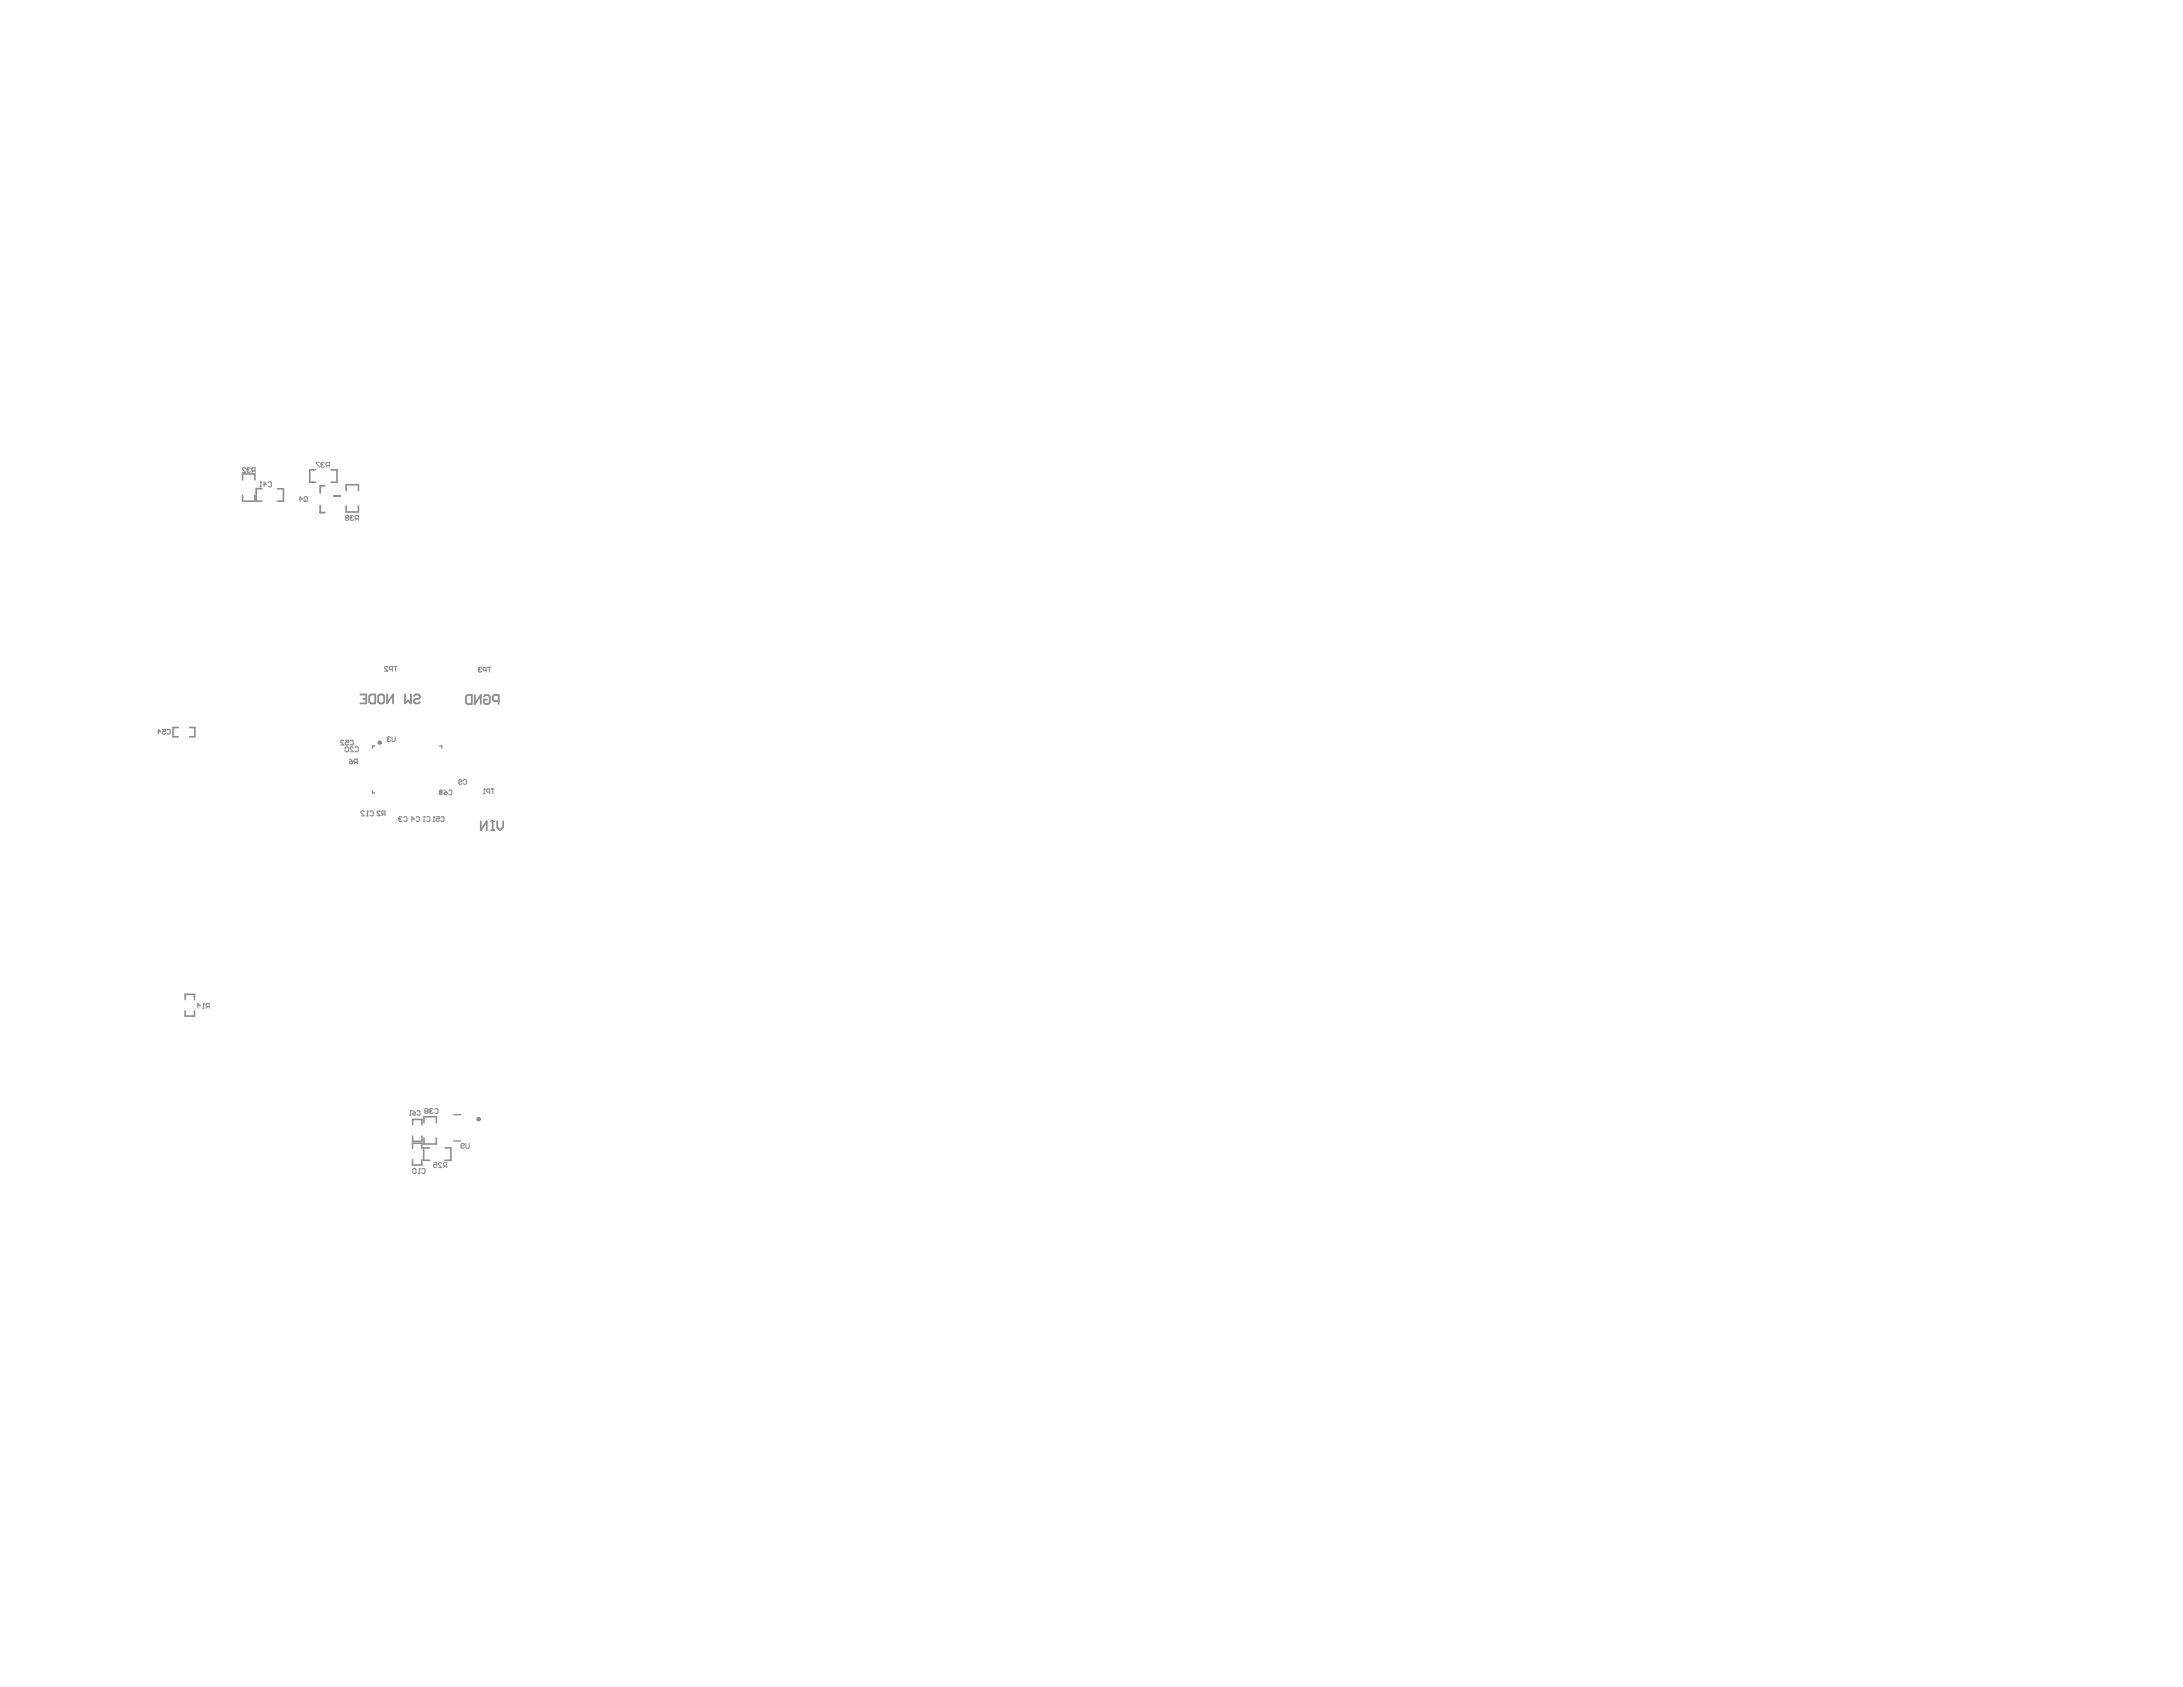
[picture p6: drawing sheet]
<svg xmlns="http://www.w3.org/2000/svg" width="279mm" height="216mm" viewBox="0 0 279 216" stroke-linecap="round" stroke-linejoin="round" font-family="sans-serif">
<g fill="none" stroke="#8c8c8c" stroke-width=".2">
<path d="M31 61.4v-.7h1.6v.7M31 63.4v.7h1.6v-.7M33.5 62.6h-.7v1.5h.7M35.5 62.6h.8v1.5h-.8M40.4 60.1h-.8v1.6h.8M42.4 60.1h.7v1.6h-.7M44.3 62.8v-.8h1.6v.8M44.3 64.8v.7h1.6v-.7M22.8 93.1h-.7v1.2h.7M24.3 93.1h.6v1.2h-.6M23.7 127.9v-.7h1.2v.7M23.7 129.4v.6h1.2v-.6"/>
<path d="M52.8 147v-.7h1.2v.7M52.8 148.4v.7h1.2v-.7M52.8 143.9v-.6h1.2v.6M52.8 145.4v.7h1.2v-.7M54.3 143.7v-.8h1.5v.8M54.3 145.7v.7h1.5v-.7M55 146.9h-.8v1.6h.8M57 146.9h.7v1.6h-.7"/>
</g>
<path d="M48 95.5h-.3v.3M56.3 95.5h.2v.3M47.7 101.2v.3h.3M56.5 101.2v.3h-.2M58.1 142.6h.9M58.1 146h.9" fill="none" stroke="#8c8c8c" stroke-width=".17"/>
<path d="M41 64.7v.9h.6M41.6 62.2h-.6v.9" fill="none" stroke="#8c8c8c" stroke-width=".23"/>
<path d="M42.7 63.3h.9v.2h-.9z" fill-rule="evenodd" fill="#8c8c8c"/>
<g fill="none" stroke="#8c8c8c" stroke-width=".23">
<path d="M46.1 88.9h.8v1.1h-.8M46.5 89.5h.4M47.3 89.1l.1-.2h.6v1.1h-.6l-.1-.2zM48.4 89.1l.2-.2h.4l.2 .2v.7l-.2 .2h-.4l-.2-.2zM49.5 88.9v1.1l.8-1.1v1.1M51.8 88.9v1.1l.4-.4 .4 .4v-1.1M53 89.1l.2-.2h.3l.2 .2v.2l-.2 .2h-.3l-.2 .1v.2l.2 .2h.3l.2-.2M59.6 89.1l.2-.1h.6v1.1h-.6l-.2-.2zM60.8 89v1.1l.7-1.1v1.1M61.9 89.1l.2-.1h.4l.2 .1v.8l-.2 .2h-.4l-.2-.2v-.4h.4M63.8 89.7h-.5l-.2-.2v-.4l.2-.1h.5v1.1M61.5 105.1v1.1l.8-1.1v1.1"/>
<path d="M62.9 105.1h.4M62.9 106.2h.4M63.1 105.1v1.1M63.6 105.1v.8l.4 .3 .4-.3v-.8"/>
</g>
<g fill="none" stroke="#8c8c8c" stroke-width=".14">
<path d="M31.4 60l-.1-.1-.3 .1 .4 .5h-.4M32 60l-.3-.1-.1 .2M31.6 60.1h.1M31.6 60.1l.1 .1M31.7 60.2l-.1 .1 .1 .2 .3-.1M31.7 60.2h.1M32.4 60.3l-.2 .2M32.6 60.3h-.3l-.1-.3 .1-.1h.3v.6M20.2 93.6h.4l-.3-.3v.6M20.8 93.3h.4v.3l-.3-.1-.1 .3 .1 .1 .3-.1M21.4 93.4l.1-.1 .3 .1v.4l-.1 .1-.3-.1M44 94.8l-.1-.1-.3 .1 .4 .5h-.4"/>
<path d="M44.2 94.7h.4v.3l-.2-.1-.2 .1 .1 .3 .3-.1M44.7 97.2l.4 .3M44.8 94.8l.1-.1 .3 .1v.4l-.1 .1-.3-.1M44.8 97.5h.3v.2l-.3 .1-.1-.1zM45.5 97.6l-.2 .2M45.7 97.6h-.3l-.1-.3 .1-.1h.3v.6M49.6 94.5h.1M49.6 94.5l.1 .1M49.6 85.4l-.1-.1-.3 .1 .4 .5h-.4M49.7 94.6l-.1 .1 .1 .2 .3-.1M49.7 94.6h.1M50 94.4l-.3-.1-.1 .2"/>
<path d="M50.2 94.3v.5l.1 .1 .3-.1v-.5M50.2 85.7h-.3l-.1-.3 .1-.1h.3v.6M50.4 85.3h.4M50.6 85.3v.6M61.2 85.6h.1M61.2 85.6l.1 .1M61.3 85.7l-.1 .1 .1 .2 .3-.1M61.3 85.7h.1M61.6 85.5l-.3-.1-.1 .2M62.2 85.8h-.3l-.1-.1 .1-.3h.3v.6M62.4 85.4h.4M62.6 85.4v.6"/>
<path d="M48.7 103.9l-.1-.1-.3 .1 .4 .5h-.4M49.1 104.2l-.2 .2M49.3 104.2h-.3l-.1-.3 .1-.1h.3v.6M55.4 105.1h.2M55.5 104.5h.1M55.5 104.5v.6M55.5 104.5l.1 .1M55.8 104.5h.4v.3l-.2-.1-.2 .1 .1 .3 .3-.1M56.4 104.6l.1-.1 .3 .1v.4l-.1 .1-.3-.1M61.9 101.6h.2M62 101h.1M62 101l.1 .1"/>
<path d="M62 101v.6M62.7 101.4h-.3l-.1-.3 .1-.1h.3v.6M62.9 101h.4M63.1 101v.6"/>
</g>
<g fill="none" stroke="#8c8c8c" stroke-width=".13">
<path d="M40.9 59.2h-.4l.4 .6M41.1 59.4h.1M41.1 59.4l.1 .1M41.2 59.5l-.1 .1 .1 .2h.2l.1-.1M41.2 59.5h.1M41.5 59.3l-.1-.1h-.2l-.1 .2M41.9 59.6l-.2 .2M42.1 59.6h-.3l-.1-.1v-.2l.1-.1h.3v.6M33.3 62.3h.2M33.4 61.7h.1M33.4 61.7v.6M33.4 61.7l.1 .1"/>
<path d="M33.7 62h.4l-.3-.3v.6M34.3 61.8l.1-.1h.2l.1 .1v.4l-.1 .1h-.2l-.1-.1M38.3 63.9h.4l-.3-.3v.6M39 63.6h.2l.1 .1v.4l-.1 .1h-.2l-.1-.1v-.4zM39.1 64l-.2 .2M44.3 66.3l-.1-.1 .1-.2h.2l.1 .1-.1 .2M44.3 66.3h.2M44.3 66.3l-.1 .1 .1 .2h.2l.1-.1-.1-.2M44.8 66.2h.1M44.8 66.2l.1 .1M44.9 66.3l-.1 .1 .1 .2h.2l.1-.1M44.9 66.3h.1"/>
<path d="M45.2 66.1l-.1-.1h-.2l-.1 .2M45.7 66.4l-.2 .2M45.9 66.4h-.3l-.1-.1v-.2l.1-.1h.3v.6M44.2 95.7l.1-.1h.2l.1 .1v.4l-.1 .1h-.2l-.1-.1zM45.2 95.7l-.1-.1h-.2l-.1 .1v.1l.4 .4h-.4M45.4 95.7l.1-.1h.2l.1 .1v.4l-.1 .1h-.2l-.1-.1M59.3 99.9l.1-.1 .3 .1v.4l-.1 .1-.3-.1M46.6 103.9l-.1-.1h-.2l-.1 .1v.1l.4 .4h-.4M46.9 104.4h.2M47 103.8h.1M47 103.8v.6M47 103.8l.1 .1"/>
<path d="M47.4 103.9l.1-.1h.2l.1 .1v.4l-.1 .1h-.2l-.1-.1M51 104.7h.1M51 104.7l.1 .1M51.1 104.8l-.1 .1 .1 .2h.3l.1-.1M51.1 104.8h.2M51.5 104.6l-.1-.1h-.3l-.1 .2M51.7 104.6l.1-.1h.2l.1 .1v.4l-.1 .1h-.2l-.1-.1M52.6 104.8h.4l-.3-.3v.6M53.3 104.6l.1-.1h.2l.1 .1v.4l-.1 .1h-.2l-.1-.1M54.2 105.1h.2M54.3 104.5h.1M54.3 104.5v.6"/>
<path d="M54.3 104.5l.1 .1M54.6 104.6l.1-.1h.2l.1 .1v.4l-.1 .1h-.2l-.1-.1M56.2 101.3h.1M56.2 101.3l.1 .1M56.3 101.4l-.1 .1 .1 .2 .3-.1M56.3 101.4h.1M56.6 101.2l-.3-.1-.1 .2M56.8 101.5l.1-.1h.3l-.1 .3h-.2zM56.8 101.1l.4 .3M57.4 101.2l.1-.1 .3 .1v.4l-.1 .1-.3-.1M58.7 100.1h.3l.1-.1-.1-.2-.3 .1v.4l.1 .1 .3-.1M25.2 128.7h.4l-.3-.3v.6"/>
<path d="M26 129h.2M26.1 128.4h.1M26.1 128.4l.1 .1M26.1 128.4v.6M26.6 128.8l-.2 .2M26.8 128.8h-.3l-.1-.1v-.2l.1-.1h.3v.6M52.4 142.7h.2M52.5 142.1h.1M52.5 142.1v.6M52.5 142.1l.1 .1M52.8 142.5l.1-.1h.3l-.1 .3h-.2zM52.8 142.1l.4 .3"/>
<path d="M52.9 149.5h.2l.1 .2v.4l-.1 .1h-.2l-.1-.1v-.4zM53.4 142.2l.1-.1 .3 .1v.4l-.1 .1-.3-.1M53.6 150.2h.2M53.7 149.5h.1M53.7 149.5v.7M53.7 149.5l.1 .2M54 149.7l.1-.2h.2l.1 .2v.4l-.1 .1h-.2l-.1-.1M54.5 142.2l-.1 .1 .1 .2h.2l.1-.1-.1-.2M54.5 142.2l-.1-.1 .1-.2h.2l.1 .1-.1 .2M54.5 142.2h.2M55 142.3h.1M55 142.3l.1 .2h.2l.1-.1"/>
<path d="M55.1 142.2l-.1 .1M55.1 142.2h.1M55.4 142l-.1-.1h-.2l-.1 .1 .1 .2M55.5 148.8h.4v.3l-.2-.1-.2 .1v.2l.1 .1h.2l.1-.1M55.6 142l.1-.1h.2l.2 .1v.4l-.2 .1h-.2l-.1-.1M56.5 148.9l-.1-.1h-.2l-.1 .1v.1l.4 .4h-.4M57 149.2l-.3 .2M57.2 149.2h-.4l-.1-.1v-.2l.1-.1h.4v.6M59 146.6h.3l.1-.1-.1-.2h-.2l-.1 .1v.5l.1 .1h.2l.1-.1M59.6 146.3v.6l.1 .1h.2l.2-.1v-.6"/>
</g>
<g fill="none" stroke="#8c8c8c" stroke-width=".29">
<circle cx="48.6" cy="95" r=".14"/>
<circle cx="61.3" cy="143.2" r=".14"/>
</g>
</svg>
